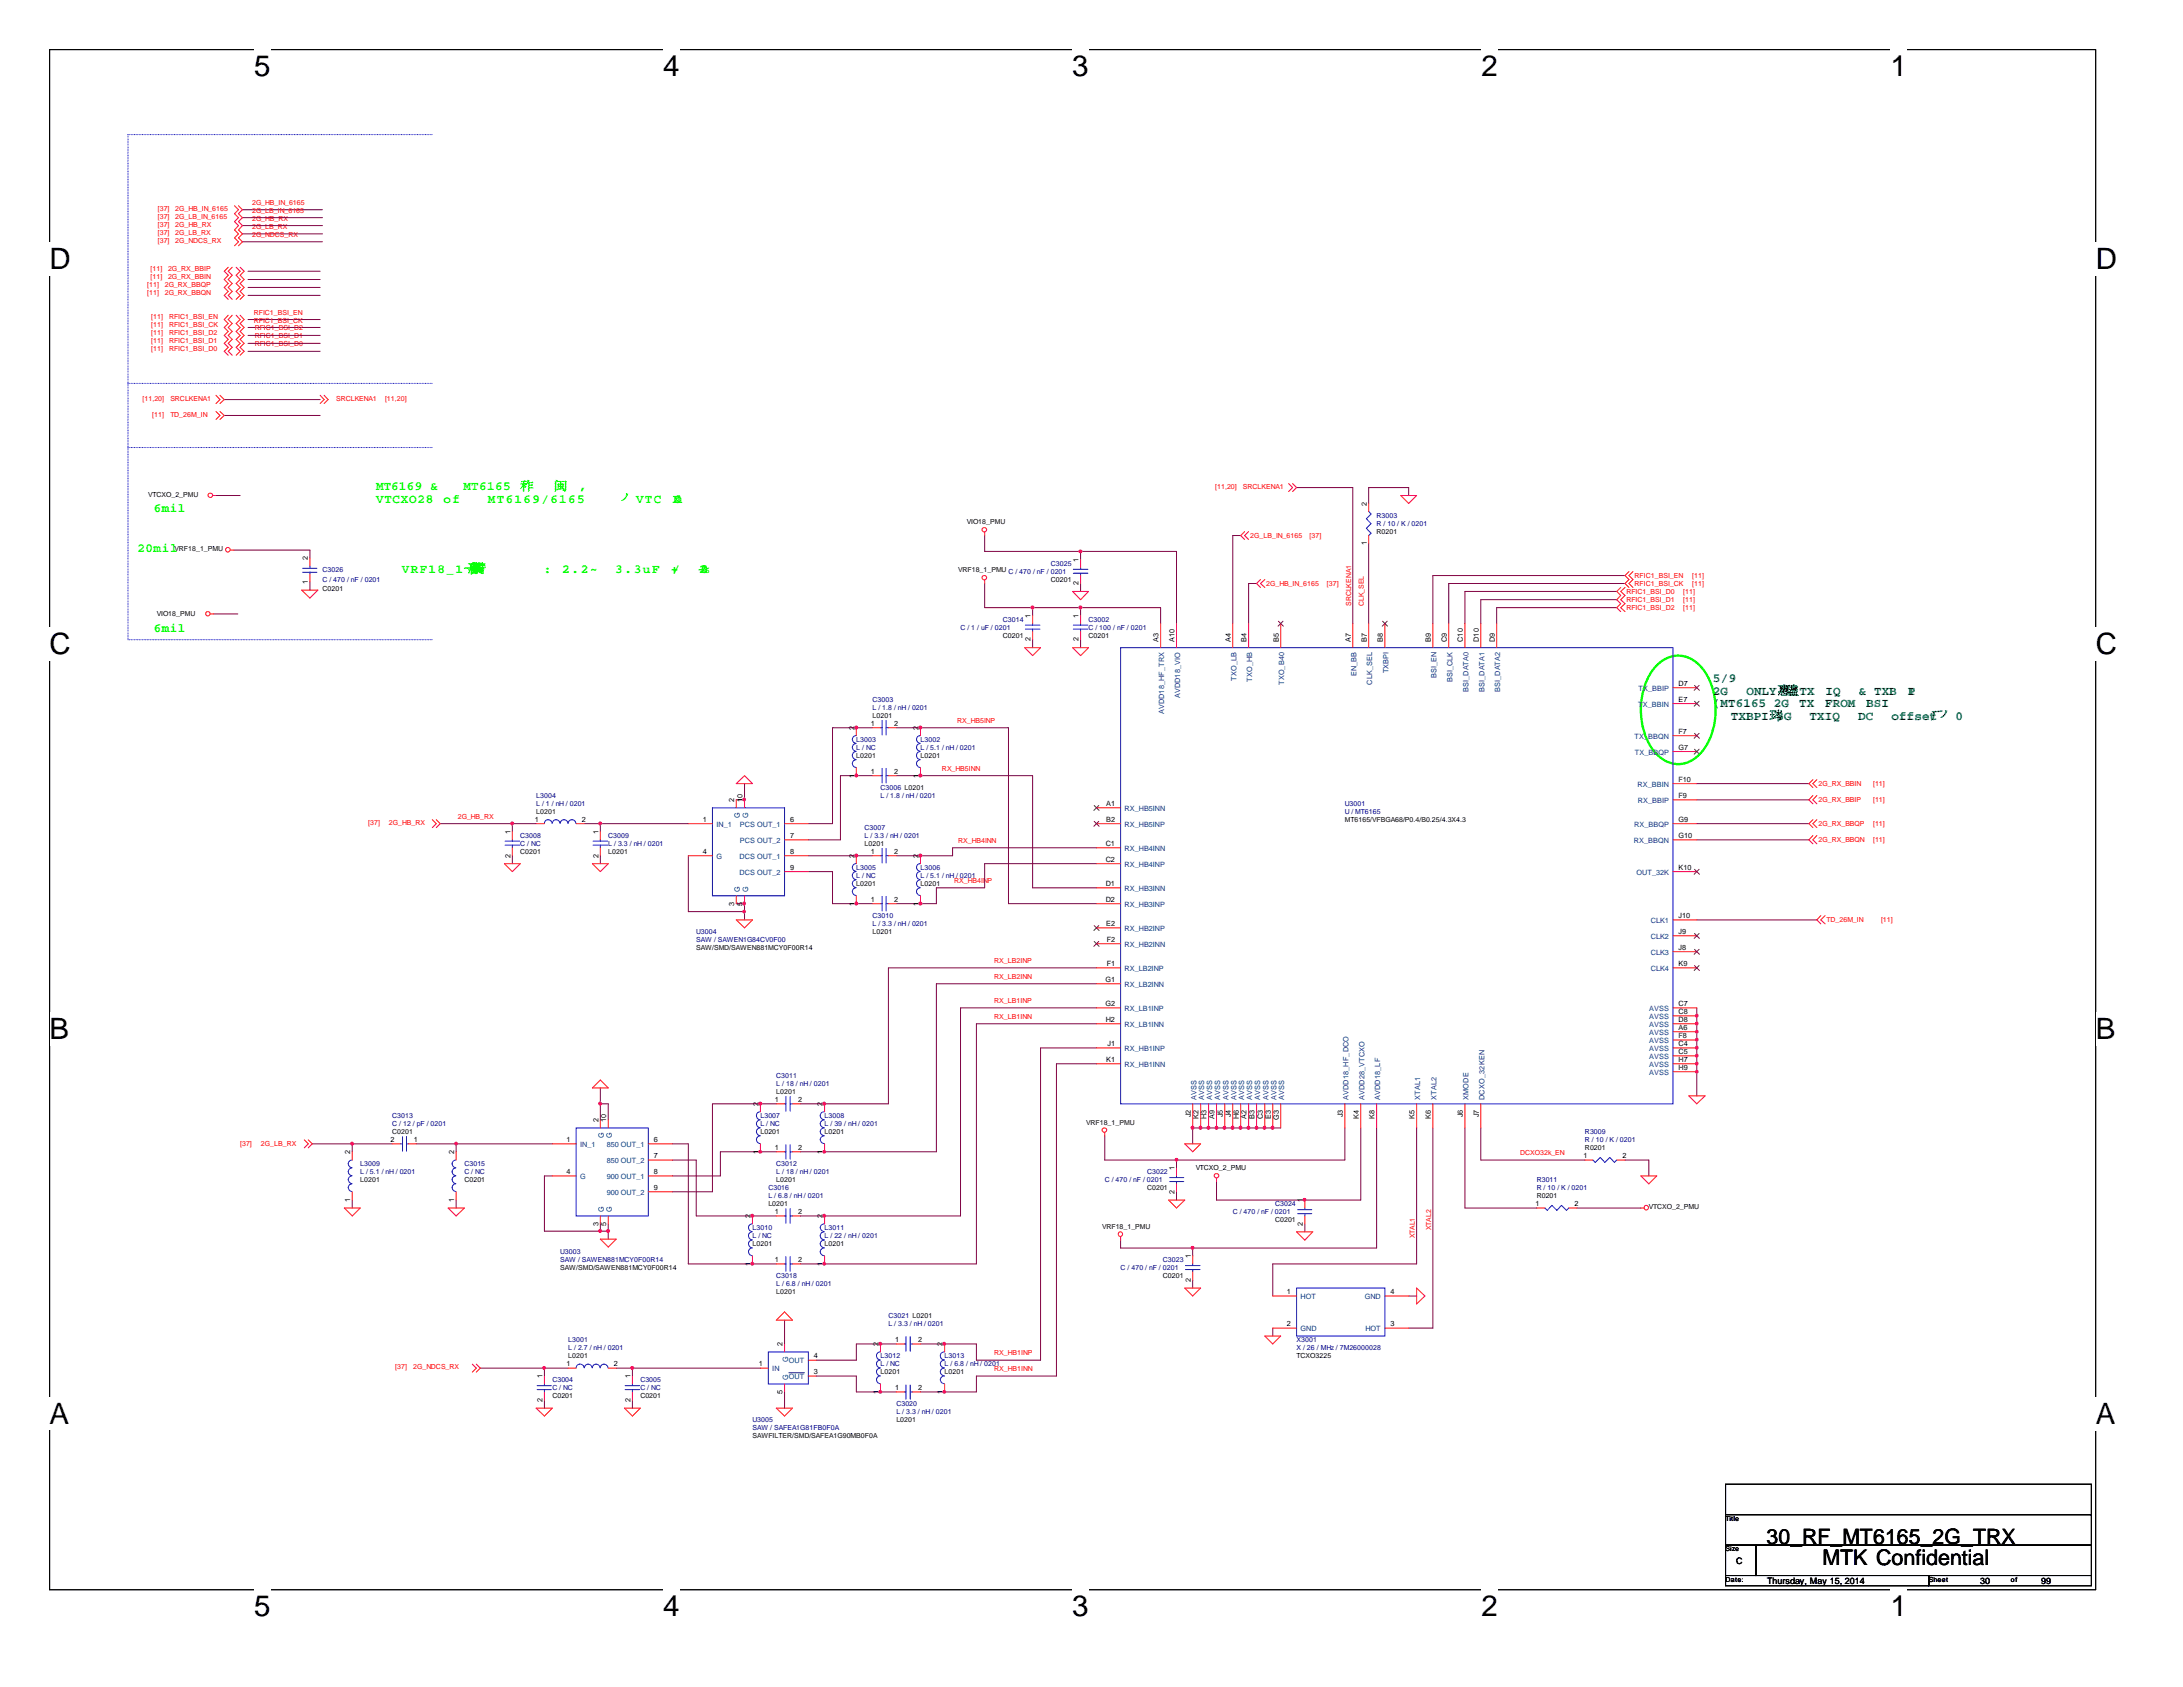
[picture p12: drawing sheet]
<svg xmlns="http://www.w3.org/2000/svg" width="279mm" height="216mm" viewBox="0 0 279 216" stroke-linecap="round" stroke-linejoin="round" font-family="sans-serif">
<defs><g id="words">
<g font-size="3.8">
<text x="32.5" y="9.7">5</text>
<text x="84.9" y="9.7">4</text>
<text x="137.2" y="9.7">3</text>
<text x="189.6" y="9.7">2</text>
<text x="242" y="9.7">1</text>
<text x="6.3" y="34.4">D</text>
<text x="268.2" y="34.4">D</text>
<text x="6.3" y="83.7">C</text>
<text x="268.2" y="83.7">C</text>
<text x="6.3" y="132.9">B</text>
<text x="268.2" y="132.9">B</text>
<text x="6.3" y="182.2">A</text>
<text x="268.2" y="182.2">A</text>
<text x="32.5" y="206.8">5</text>
<text x="84.9" y="206.8">4</text>
<text x="137.2" y="206.8">3</text>
<text x="189.6" y="206.8">2</text>
<text x="242" y="206.8">1</text>
</g>
<text font-size="2.8" x="233.3" y="200.3">MTK Confidential</text>
<text font-size="2.7" x="226.1" y="197.6">30_RF_MT6165_2G_TRX</text>
<g font-size="1.6" fill="#0f0">
<text x="19.7" y="65.6">6mil</text>
<text x="48.1" y="62.7">MT6169 &amp;</text>
<text x="48.1" y="64.3">VTCXO28</text>
<text x="56.8" y="64.3">of</text>
<text x="59.3" y="62.7">MT6165</text>
<text x="62.4" y="64.3">MT6169/6165</text>
<text x="66.5" y="62.7">秨</text>
<text x="70.8" y="62.7">闽</text>
<text x="74.1" y="62.7">,</text>
<text x="79.1" y="64.3">ノ VTC</text>
<text x="86.1" y="64.3">X1</text>
<text x="86.3" y="64.3">O</text>
<text x="17.6" y="70.7">20mil</text>
<text x="51.4" y="73.3">VRF18_1┮</text>
<text x="59.8" y="73.3">惠</text>
<text x="60.1" y="73.3">筿</text>
<text x="60.5" y="73.3">甧</text>
<text x="69.6" y="73.3">:</text>
<text x="72" y="73.3">2.2~</text>
<text x="78.7" y="73.3">3.3uF</text>
<text x="85.9" y="73.3">+</text>
<text x="86.1" y="73.3">/</text>
<text x="89.3" y="73.3">-0</text>
<text x="89.5" y="73.3">2%</text>
<text x="19.7" y="80.9">6mil</text>
</g>
<g font-size="1.6" fill="#008000">
<text x="219.2" y="87.3">5/9</text>
<text x="219.2" y="88.9">2G</text>
<text x="223.5" y="88.9">ONLYぃ</text>
<text x="227.4" y="88.9">惠</text>
<text x="228.4" y="88.9">璶TX</text>
<text x="233.6" y="88.9">IQ</text>
<text x="237.9" y="88.9">&amp; TXB</text>
<text x="244.2" y="88.9">P</text>
<text x="244.2" y="88.9">I</text>
<text x="219.2" y="90.5">(MT6165 2G</text>
<text x="221.5" y="92.1">TXBPI琌</text>
<text x="227.4" y="92.1">3G</text>
<text x="230.3" y="90.5">TX</text>
<text x="231.6" y="92.1">TXIQ</text>
<text x="233.6" y="90.5">FROM</text>
<text x="237.8" y="92.1">DC</text>
<text x="238.8" y="90.5">BSI</text>
<text x="242.1" y="92.1">offsetノ 0</text>
<text x="247" y="92.1">ㄏ</text>
</g>
<g font-size="1.1">
<text x="222.2" y="200.2">C</text>
<text x="226.2" y="202.7">Thursday, May 15, 2014</text>
<text x="253.4" y="202.7">30</text>
<text x="261.2" y="202.7">99</text>
</g>
<g font-size=".9" fill="#f00">
<text x="20.2" y="27">[37]</text>
<text x="20.2" y="29.1">[37]</text>
<text x="20.2" y="28.1">[37]</text>
<text x="22.4" y="27">2G_HB_IN_6165</text>
<text x="22.4" y="29.1">2G_HB_RX</text>
<text x="22.4" y="28.1">2G_LB_IN_6165</text>
<text x="32.3" y="29.3">2G_LB_RX</text>
<text x="32.3" y="28.2">2G_HB_RX</text>
<text x="32.3" y="26.2">2G_HB_IN_6165</text>
<text x="32.3" y="27.2">2G_LB_IN_6165</text>
<text x="19.3" y="34.7">[11]</text>
<text x="19.3" y="35.7">[11]</text>
<text x="20.2" y="30.1">[37]</text>
<text x="20.2" y="31.1">[37]</text>
<text x="21.5" y="34.7">2G_RX_BBIP</text>
<text x="21.5" y="35.7">2G_RX_BBIN</text>
<text x="22.4" y="30.1">2G_LB_RX</text>
<text x="22.4" y="31.1">2G_NDCS_RX</text>
<text x="32.3" y="30.3">2G_NDCS_RX</text>
<text x="18.8" y="36.7">[11]</text>
<text x="18.8" y="37.8">[11]</text>
<text x="19.3" y="41.9">[11]</text>
<text x="19.3" y="40.9">[11]</text>
<text x="21.1" y="36.7">2G_RX_BBQP</text>
<text x="21.1" y="37.8">2G_RX_BBQN</text>
<text x="21.6" y="41.9">RFIC1_BSI_CK</text>
<text x="21.6" y="40.9">RFIC1_BSI_EN</text>
<text x="32.5" y="40.3">RFIC1_BSI_EN</text>
<text x="32.5" y="41.3">RFIC1_BSI_CK</text>
<text x="19.3" y="42.9">[11]</text>
<text x="19.3" y="43.9">[11]</text>
<text x="19.3" y="45">[11]</text>
<text x="21.6" y="42.9">RFIC1_BSI_D2</text>
<text x="21.6" y="43.9">RFIC1_BSI_D1</text>
<text x="21.6" y="45">RFIC1_BSI_D0</text>
<text x="32.6" y="44.3">RFIC1_BSI_D0</text>
<text x="32.6" y="43.3">RFIC1_BSI_D1</text>
<text x="32.6" y="42.3">RFIC1_BSI_D2</text>
<text x="18.2" y="51.3">[11,20]</text>
<text x="19.5" y="53.3">[11]</text>
<text x="21.8" y="53.3">TD_26M_IN</text>
<text x="21.8" y="51.3">SRCLKENA1</text>
<text x="43" y="51.3">SRCLKENA1</text>
<text x="49.3" y="51.3">[11,20]</text>
<text x="155.5" y="62.6">[11,20]</text>
<text x="159.1" y="62.6">SRCLKENA1</text>
<text x="160" y="68.8">2G_LB_IN_6165</text>
<text x="167.6" y="68.8">[37]</text>
<text x="162.1" y="75">2G_HB_IN_6165</text>
<text x="169.8" y="75">[37]</text>
<text x="172.9" y="77.6" transform="rotate(-90 172.9 77.6)">SRCLKENA1</text>
<text x="174.5" y="77.6" transform="rotate(-90 174.5 77.6)">CLK_SEL</text>
<text x="208.2" y="76">RFIC1_BSI_D0</text>
<text x="208.2" y="77">RFIC1_BSI_D1</text>
<text x="209.2" y="74">RFIC1_BSI_EN</text>
<text x="209.2" y="75">RFIC1_BSI_CK</text>
<text x="215.4" y="76">[11]</text>
<text x="215.4" y="77">[11]</text>
<text x="216.6" y="74">[11]</text>
<text x="216.6" y="75">[11]</text>
<text x="208.2" y="78.1">RFIC1_BSI_D2</text>
<text x="215.4" y="78.1">[11]</text>
<text x="122.5" y="92.5">RX_HB5INP</text>
<text x="120.6" y="98.6">RX_HB5INN</text>
<text x="232.7" y="100.6">2G_RX_BBIN</text>
<text x="239.7" y="100.6">[11]</text>
<text x="47.1" y="105.6">[37]</text>
<text x="49.8" y="105.6">2G_HB_RX</text>
<text x="58.6" y="104.8">2G_HB_RX</text>
<text x="122.6" y="107.9">RX_HB4INN</text>
<text x="232.7" y="102.6">2G_RX_BBIP</text>
<text x="232.7" y="105.7">2G_RX_BBQP</text>
<text x="232.7" y="107.7">2G_RX_BBQN</text>
<text x="239.7" y="102.6">[11]</text>
<text x="239.7" y="105.7">[11]</text>
<text x="239.7" y="107.7">[11]</text>
<text x="122.1" y="113">RX_HB4INP</text>
<text x="233.8" y="118">TD_26M_IN</text>
<text x="240.7" y="118">[11]</text>
<text x="127.3" y="123.2">RX_LB2INP</text>
<text x="127.3" y="125.3">RX_LB2INN</text>
<text x="127.3" y="128.4">RX_LB1INP</text>
<text x="127.3" y="130.4">RX_LB1INN</text>
<text x="30.7" y="146.6">[37]</text>
<text x="33.4" y="146.6">2G_LB_RX</text>
<text x="194.6" y="147.8">DCXO32k_EN</text>
<text x="181.1" y="158.5" transform="rotate(-90 181.1 158.5)">XTAL1</text>
<text x="183.2" y="157.4" transform="rotate(-90 183.2 157.4)">XTAL2</text>
<text x="127.3" y="173.4">RX_HB1INP</text>
<text x="50.6" y="175.3">[37]</text>
<text x="52.9" y="175.3">2G_NDCS_RX</text>
<text x="127.3" y="175.5">RX_HB1INN</text>
</g>
<g font-size=".9">
<text x="19" y="63.6">VTCXO_2_PMU</text>
<text x="174.9" y="64.7" transform="rotate(-90 174.9 64.7)">2</text>
<text x="22.4" y="70.6">VRF18_1_PMU</text>
<text x="39.4" y="71.7" transform="rotate(-90 39.4 71.7)">2</text>
<text x="123.7" y="67.1">VIO18_PMU</text>
<text x="138" y="71.9" transform="rotate(-90 138 71.9)">1</text>
<text x="174.9" y="69.8" transform="rotate(-90 174.9 69.8)">1</text>
<text x="176.2" y="68.3">R0201</text>
<text x="39.4" y="74.7" transform="rotate(-90 39.4 74.7)">1</text>
<text x="41.3" y="75.7">C0201</text>
<text x="122.6" y="73.2">VRF18_1_PMU C / 470 / nF / 0201</text>
<text x="134.5" y="74.5">C0201</text>
<text x="138" y="74.9" transform="rotate(-90 138 74.9)">2</text>
<text x="20.1" y="78.8">VIO18_PMU</text>
<text x="128.4" y="81.6">C0201</text>
<text x="131.9" y="82.1" transform="rotate(-90 131.9 82.1)">2</text>
<text x="131.9" y="79.1" transform="rotate(-90 131.9 79.1)">1</text>
<text x="138" y="82.1" transform="rotate(-90 138 82.1)">2</text>
<text x="138" y="79.1" transform="rotate(-90 138 79.1)">1</text>
<text x="139.3" y="81.6">C0201</text>
<text x="148.3" y="82.2" transform="rotate(-90 148.3 82.2)">A3</text>
<text x="150.3" y="82.2" transform="rotate(-90 150.3 82.2)">A10</text>
<text x="157.5" y="82.2" transform="rotate(-90 157.5 82.2)">A4</text>
<text x="159.6" y="82.2" transform="rotate(-90 159.6 82.2)">B4</text>
<text x="163.7" y="82.2" transform="rotate(-90 163.7 82.2)">B5</text>
<text x="172.9" y="82.2" transform="rotate(-90 172.9 82.2)">A7</text>
<text x="174.9" y="82.2" transform="rotate(-90 174.9 82.2)">B7</text>
<text x="177" y="82.2" transform="rotate(-90 177 82.2)">B8</text>
<text x="183.1" y="82.2" transform="rotate(-90 183.1 82.2)">B9</text>
<text x="185.2" y="82.2" transform="rotate(-90 185.2 82.2)">C9</text>
<text x="187.2" y="82.2" transform="rotate(-90 187.2 82.2)">C10</text>
<text x="189.3" y="82.2" transform="rotate(-90 189.3 82.2)">D10</text>
<text x="191.3" y="82.2" transform="rotate(-90 191.3 82.2)">D9</text>
<text x="214.8" y="87.8">D7</text>
<text x="214.8" y="89.8">E7</text>
<text x="109.3" y="93.4" transform="rotate(-90 109.3 93.4)">2</text>
<text x="111.5" y="92.9">1</text>
<text x="111.7" y="91.9">L0201</text>
<text x="114.4" y="92.9">2</text>
<text x="117.6" y="93.4" transform="rotate(-90 117.6 93.4)">2</text>
<text x="214.8" y="93.9">F7</text>
<text x="214.8" y="95.9">G7</text>
<text x="109.3" y="99.5" transform="rotate(-90 109.3 99.5)">1</text>
<text x="109.6" y="97">L0201</text>
<text x="111.5" y="99">1</text>
<text x="114.4" y="99">2</text>
<text x="117.6" y="99.5" transform="rotate(-90 117.6 99.5)">1</text>
<text x="117.8" y="97">L0201</text>
<text x="214.8" y="100">F10</text>
<text x="65.3" y="106.8" transform="rotate(-90 65.3 106.8)">1</text>
<text x="68.5" y="105.2">1</text>
<text x="68.6" y="104.2">L0201</text>
<text x="74.5" y="105.2">2</text>
<text x="76.6" y="106.8" transform="rotate(-90 76.6 106.8)">1</text>
<text x="90" y="105.2">1</text>
<text x="94" y="102.7" transform="rotate(-90 94 102.7)">2</text>
<text x="95" y="102.7" transform="rotate(-90 95 102.7)">10</text>
<text x="101.1" y="107.2">7</text>
<text x="101.1" y="105.2">6</text>
<text x="141.6" y="103.1">A1</text>
<text x="141.6" y="105.2">B2</text>
<text x="172.1" y="105.2">MT6165/VFBGA68/P0.4/B0.25/4.3X4.3</text>
<text x="214.8" y="102.1">F9</text>
<text x="214.8" y="105.2">G9</text>
<text x="214.8" y="107.2">G10</text>
<text x="65.3" y="109.8" transform="rotate(-90 65.3 109.8)">2</text>
<text x="66.6" y="109.3">C0201</text>
<text x="76.6" y="109.8" transform="rotate(-90 76.6 109.8)">2</text>
<text x="77.9" y="109.3">L0201</text>
<text x="90" y="109.3">4</text>
<text x="101.1" y="111.3">9</text>
<text x="101.1" y="109.3">8</text>
<text x="109.3" y="109.8" transform="rotate(-90 109.3 109.8)">2</text>
<text x="109.6" y="113.4">L0201</text>
<text x="110.7" y="108.3">L0201</text>
<text x="111.5" y="109.3">1</text>
<text x="114.4" y="109.3">2</text>
<text x="117.6" y="109.8" transform="rotate(-90 117.6 109.8)">2</text>
<text x="117.8" y="113.4">L0201</text>
<text x="141.5" y="113.4">D1</text>
<text x="141.5" y="108.2">C1</text>
<text x="141.5" y="110.3">C2</text>
<text x="214.8" y="111.3">K10</text>
<text x="94" y="115.9" transform="rotate(-90 94 115.9)">3</text>
<text x="95" y="115.9" transform="rotate(-90 95 115.9)">5</text>
<text x="109.3" y="115.9" transform="rotate(-90 109.3 115.9)">1</text>
<text x="111.5" y="115.4">1</text>
<text x="111.7" y="119.5">L0201</text>
<text x="114.4" y="115.4">2</text>
<text x="117.6" y="115.9" transform="rotate(-90 117.6 115.9)">1</text>
<text x="141.5" y="115.4">D2</text>
<text x="141.6" y="118.5">E2</text>
<text x="214.8" y="117.5">J10</text>
<text x="214.8" y="119.5">J9</text>
<text x="89.1" y="121.6">SAW/SMD/SAWEN881MCY0F00R14</text>
<text x="141.5" y="125.6">G1</text>
<text x="141.6" y="123.6">F1</text>
<text x="141.6" y="120.5">F2</text>
<text x="214.8" y="121.5">J8</text>
<text x="214.8" y="123.6">K9</text>
<text x="141.5" y="128.7">G2</text>
<text x="141.5" y="130.8">H2</text>
<text x="214.8" y="128.7">C7</text>
<text x="214.8" y="129.8">C8</text>
<text x="214.8" y="130.8">D8</text>
<text x="214.8" y="131.8">A6</text>
<text x="141.6" y="135.9">K1</text>
<text x="141.7" y="133.9">J1</text>
<text x="214.8" y="135.9">H7</text>
<text x="214.8" y="132.8">F8</text>
<text x="214.8" y="133.9">C4</text>
<text x="214.8" y="134.9">C5</text>
<text x="214.8" y="136.9">H9</text>
<text x="76.6" y="143.6" transform="rotate(-90 76.6 143.6)">2</text>
<text x="77.6" y="143.6" transform="rotate(-90 77.6 143.6)">10</text>
<text x="97.1" y="141.6" transform="rotate(-90 97.1 141.6)">2</text>
<text x="99.2" y="141">1</text>
<text x="99.4" y="140">L0201</text>
<text x="102.2" y="141">2</text>
<text x="105.3" y="141.6" transform="rotate(-90 105.3 141.6)">2</text>
<text x="139" y="143.9">VRF18_1_PMU</text>
<text x="152.4" y="143" transform="rotate(-90 152.4 143)">J2</text>
<text x="153.4" y="143.2" transform="rotate(-90 153.4 143.2)">K2</text>
<text x="154.4" y="143.2" transform="rotate(-90 154.4 143.2)">H3</text>
<text x="155.4" y="143.2" transform="rotate(-90 155.4 143.2)">A9</text>
<text x="156.5" y="143" transform="rotate(-90 156.5 143)">J5</text>
<text x="157.5" y="143" transform="rotate(-90 157.5 143)">J4</text>
<text x="158.5" y="143.2" transform="rotate(-90 158.5 143.2)">H6</text>
<text x="159.6" y="143.2" transform="rotate(-90 159.6 143.2)">A2</text>
<text x="160.6" y="143.2" transform="rotate(-90 160.6 143.2)">B3</text>
<text x="161.6" y="143.2" transform="rotate(-90 161.6 143.2)">C3</text>
<text x="162.6" y="143.2" transform="rotate(-90 162.6 143.2)">E3</text>
<text x="163.7" y="143.3" transform="rotate(-90 163.7 143.3)">G3</text>
<text x="171.9" y="143" transform="rotate(-90 171.9 143)">J3</text>
<text x="173.9" y="143.2" transform="rotate(-90 173.9 143.2)">K4</text>
<text x="175.9" y="143.2" transform="rotate(-90 175.9 143.2)">K8</text>
<text x="181.1" y="143.2" transform="rotate(-90 181.1 143.2)">K5</text>
<text x="183.1" y="143.2" transform="rotate(-90 183.1 143.2)">K6</text>
<text x="187.2" y="143" transform="rotate(-90 187.2 143)">J6</text>
<text x="189.3" y="143" transform="rotate(-90 189.3 143)">J7</text>
<text x="44.8" y="147.7" transform="rotate(-90 44.8 147.7)">2</text>
<text x="50" y="146.1">2</text>
<text x="50.2" y="145.2">C0201</text>
<text x="53" y="146.1">1</text>
<text x="58.1" y="147.7" transform="rotate(-90 58.1 147.7)">2</text>
<text x="72.5" y="146.1">1</text>
<text x="83.7" y="148.2">7</text>
<text x="83.7" y="146.1">6</text>
<text x="97.1" y="147.7" transform="rotate(-90 97.1 147.7)">1</text>
<text x="97.3" y="145.2">L0201</text>
<text x="99.2" y="147.2">1</text>
<text x="102.2" y="147.2">2</text>
<text x="105.3" y="147.7" transform="rotate(-90 105.3 147.7)">1</text>
<text x="105.5" y="145.2">L0201</text>
<text x="150.3" y="149.8" transform="rotate(-90 150.3 149.8)">1</text>
<text x="153" y="149.8">VTCXO_2_PMU</text>
<text x="202.6" y="148.2">1</text>
<text x="202.9" y="147.2">R0201</text>
<text x="207.6" y="148.2">2</text>
<text x="44.8" y="153.8" transform="rotate(-90 44.8 153.8)">1</text>
<text x="46.1" y="151.3">L0201</text>
<text x="58.1" y="153.8" transform="rotate(-90 58.1 153.8)">1</text>
<text x="59.4" y="151.3">C0201</text>
<text x="72.5" y="150.2">4</text>
<text x="83.7" y="152.3">9</text>
<text x="83.7" y="150.2">8</text>
<text x="96.1" y="155.9" transform="rotate(-90 96.1 155.9)">2</text>
<text x="98.3" y="154.4">L0201</text>
<text x="99.2" y="155.4">1</text>
<text x="99.4" y="151.3">L0201</text>
<text x="102.2" y="155.4">2</text>
<text x="105.3" y="155.9" transform="rotate(-90 105.3 155.9)">2</text>
<text x="146.8" y="152.3">C0201</text>
<text x="150.3" y="152.8" transform="rotate(-90 150.3 152.8)">2</text>
<text x="166.8" y="153.9" transform="rotate(-90 166.8 153.9)">1</text>
<text x="196.5" y="154.3">1</text>
<text x="196.7" y="153.3">R0201</text>
<text x="201.5" y="154.3">2</text>
<text x="211" y="154.8">VTCXO_2_PMU</text>
<text x="76.6" y="156.9" transform="rotate(-90 76.6 156.9)">3</text>
<text x="77.6" y="156.9" transform="rotate(-90 77.6 156.9)">5</text>
<text x="96.3" y="159.5">L0201</text>
<text x="99.2" y="161.5">1</text>
<text x="102.2" y="161.5">2</text>
<text x="105.5" y="159.5">L0201</text>
<text x="141.1" y="157.2">VRF18_1_PMU</text>
<text x="152.4" y="161" transform="rotate(-90 152.4 161)">1</text>
<text x="163.2" y="156.4">C0201</text>
<text x="166.8" y="156.9" transform="rotate(-90 166.8 156.9)">2</text>
<text x="71.7" y="162.6">SAW/SMD/SAWEN881MCY0F00R14</text>
<text x="96.1" y="162" transform="rotate(-90 96.1 162)">1</text>
<text x="99.4" y="165.7">L0201</text>
<text x="105.3" y="162" transform="rotate(-90 105.3 162)">1</text>
<text x="148.8" y="163.6">C0201</text>
<text x="152.4" y="164" transform="rotate(-90 152.4 164)">2</text>
<text x="164.7" y="165.6">1</text>
<text x="178" y="165.6">4</text>
<text x="72.7" y="173.8">L0201</text>
<text x="100.2" y="172.3" transform="rotate(-90 100.2 172.3)">2</text>
<text x="104.2" y="173.8">4</text>
<text x="112.4" y="172.3" transform="rotate(-90 112.4 172.3)">2</text>
<text x="114.6" y="171.7">1</text>
<text x="117.5" y="171.7">2</text>
<text x="120.6" y="172.3" transform="rotate(-90 120.6 172.3)">2</text>
<text x="164.7" y="169.7">2</text>
<text x="165.9" y="173.8">TCXO3225</text>
<text x="178" y="169.7">3</text>
<text x="69.4" y="179.4" transform="rotate(-90 69.4 179.4)">2</text>
<text x="69.4" y="176.4" transform="rotate(-90 69.4 176.4)">1</text>
<text x="70.7" y="178.9">C0201</text>
<text x="72.5" y="174.8">1</text>
<text x="78.6" y="174.8">2</text>
<text x="80.7" y="179.4" transform="rotate(-90 80.7 179.4)">2</text>
<text x="80.7" y="176.4" transform="rotate(-90 80.7 176.4)">1</text>
<text x="82" y="178.9">C0201</text>
<text x="97.1" y="174.8">1</text>
<text x="100.2" y="178.4" transform="rotate(-90 100.2 178.4)">5</text>
<text x="104.2" y="175.9">3</text>
<text x="112.4" y="178.4" transform="rotate(-90 112.4 178.4)">1</text>
<text x="112.7" y="175.9">L0201</text>
<text x="114.6" y="177.9">1</text>
<text x="117.5" y="177.9">2</text>
<text x="120.6" y="178.4" transform="rotate(-90 120.6 178.4)">1</text>
<text x="120.9" y="175.9">L0201</text>
<text x="96.3" y="184.1">SAWFILTER/SMD/SAFEA1G90MB0F0A</text>
<text x="114.7" y="182">L0201</text>
<text x="220.9" y="194.6">Title</text>
<text x="220.9" y="198.5">Size</text>
<text x="220.9" y="202.4">Date:</text>
<text x="246.9" y="202.4">Sheet</text>
<text x="257.3" y="202.4">of</text>
</g>
<g font-size=".9" fill="#000080">
<text x="176.2" y="66.3">R3003</text>
<text x="176.2" y="67.3">R / 10 / K / 0201</text>
<text x="41.3" y="73.2">C3026</text>
<text x="41.3" y="74.5">C / 470 / nF / 0201</text>
<text x="134.5" y="72.4">C3025</text>
<text x="122.9" y="80.6">C / 1 / uF / 0201</text>
<text x="128.4" y="79.6">C3014</text>
<text x="139.3" y="79.6">C3002</text>
<text x="139.3" y="80.6">C / 100 / nF / 0201</text>
<text x="111.7" y="89.8">C3003</text>
<text x="109.6" y="95">L3003</text>
<text x="109.6" y="96">L / NC</text>
<text x="111.7" y="90.8">L / 1.8 / nH / 0201</text>
<text x="117.8" y="95">L3002</text>
<text x="117.8" y="96">L / 5.1 / nH / 0201</text>
<text x="112.7" y="101.1">C3006 L0201</text>
<text x="66.6" y="107.2">C3008</text>
<text x="68.6" y="102.1">L3004</text>
<text x="68.6" y="103.2">L / 1 / nH / 0201</text>
<text x="77.9" y="107.2">C3009</text>
<text x="110.7" y="106.2">C3007</text>
<text x="110.7" y="107.2">L / 3.3 / nH / 0201</text>
<text x="112.7" y="102.1">L / 1.8 / nH / 0201</text>
<text x="172.1" y="103.2">U3001</text>
<text x="172.1" y="104.2">U / MT6165</text>
<text x="66.6" y="108.3">C / NC</text>
<text x="77.9" y="108.3">L / 3.3 / nH / 0201</text>
<text x="109.6" y="111.3">L3005</text>
<text x="109.6" y="112.4">L / NC</text>
<text x="117.8" y="111.3">L3006</text>
<text x="117.8" y="112.4">L / 5.1 / nH / 0201</text>
<text x="89.1" y="119.5">U3004</text>
<text x="111.7" y="117.5">C3010</text>
<text x="111.7" y="118.5">L / 3.3 / nH / 0201</text>
<text x="89.1" y="120.6">SAW / SAWEN1G84CV0F00</text>
<text x="99.4" y="138">C3011</text>
<text x="50.2" y="143.1">C3013</text>
<text x="97.3" y="143.1">L3007</text>
<text x="99.4" y="139">L / 18 / nH / 0201</text>
<text x="105.5" y="143.1">L3008</text>
<text x="46.1" y="149.3">L3009</text>
<text x="50.2" y="144.1">C / 12 / pF / 0201</text>
<text x="59.4" y="149.3">C3015</text>
<text x="97.3" y="144.1">L / NC</text>
<text x="99.4" y="149.3">C3012</text>
<text x="105.5" y="144.1">L / 39 / nH / 0201</text>
<text x="202.9" y="145.2">R3009</text>
<text x="202.9" y="146.2">R / 10 / K / 0201</text>
<text x="46.1" y="150.3">L / 5.1 / nH / 0201</text>
<text x="59.4" y="150.3">C / NC</text>
<text x="98.3" y="152.3">C3016</text>
<text x="98.3" y="153.3">L / 6.8 / nH / 0201</text>
<text x="99.4" y="150.3">L / 18 / nH / 0201</text>
<text x="141.4" y="151.3">C / 470 / nF / 0201</text>
<text x="146.8" y="150.3">C3022</text>
<text x="157.8" y="155.4">C / 470 / nF / 0201</text>
<text x="163.2" y="154.4">C3024</text>
<text x="196.7" y="151.3">R3011</text>
<text x="196.7" y="152.3">R / 10 / K / 0201</text>
<text x="71.7" y="160.5">U3003</text>
<text x="71.7" y="161.5">SAW / SAWEN881MCY0F00R14</text>
<text x="96.3" y="157.4">L3010</text>
<text x="96.3" y="158.5">L / NC</text>
<text x="105.5" y="157.4">L3011</text>
<text x="105.5" y="158.5">L / 22 / nH / 0201</text>
<text x="148.8" y="161.5">C3023</text>
<text x="99.4" y="163.6">C3018</text>
<text x="99.4" y="164.6">L / 6.8 / nH / 0201</text>
<text x="143.4" y="162.6">C / 470 / nF / 0201</text>
<text x="72.7" y="171.8">L3001</text>
<text x="72.7" y="172.8">L / 2.7 / nH / 0201</text>
<text x="112.7" y="173.8">L3012</text>
<text x="113.7" y="168.7">C3021 L0201</text>
<text x="113.7" y="169.8">L / 3.3 / nH / 0201</text>
<text x="120.9" y="173.8">L3013</text>
<text x="165.9" y="171.8">X3001</text>
<text x="165.9" y="172.8">X / 26 / MHz / 7M26000028</text>
<text x="70.7" y="176.9">C3004</text>
<text x="70.7" y="177.9">C / NC</text>
<text x="82" y="176.9">C3005</text>
<text x="82" y="177.9">C / NC</text>
<text x="112.7" y="174.9">L / NC</text>
<text x="120.9" y="174.9">L / 6.8 / nH / 0201</text>
<text x="96.3" y="182">U3005</text>
<text x="96.3" y="183">SAW / SAFEA1G81FB0F0A</text>
<text x="114.7" y="180">C3020</text>
<text x="114.7" y="181">L / 3.3 / nH / 0201</text>
</g>
<g font-size=".9" fill="#004080">
<text x="151" y="89.3" transform="rotate(-90 151 89.3)">AVDD18_VIO</text>
<text x="158.2" y="87.1" transform="rotate(-90 158.2 87.1)">TXO_LB</text>
<text x="160.3" y="87.2" transform="rotate(-90 160.3 87.2)">TXO_HB</text>
<text x="164.4" y="87.7" transform="rotate(-90 164.4 87.7)">TXO_B40</text>
<text x="173.6" y="86.5" transform="rotate(-90 173.6 86.5)">EN_BB</text>
<text x="175.6" y="87.6" transform="rotate(-90 175.6 87.6)">CLK_SEL</text>
<text x="177.7" y="86.1" transform="rotate(-90 177.7 86.1)">TXBPI</text>
<text x="183.9" y="86.8" transform="rotate(-90 183.9 86.8)">BSI_EN</text>
<text x="185.9" y="87.3" transform="rotate(-90 185.9 87.3)">BSI_CLK</text>
<text x="188" y="88.6" transform="rotate(-90 188 88.6)">BSI_DATA0</text>
<text x="190" y="88.6" transform="rotate(-90 190 88.6)">BSI_DATA1</text>
<text x="192" y="88.6" transform="rotate(-90 192 88.6)">BSI_DATA2</text>
<text x="209.7" y="88.4">TX_BBIP</text>
<text x="149" y="91.4" transform="rotate(-90 149 91.4)">AVDD18_HF_TRX</text>
<text x="209.2" y="94.6">TX_BBQN</text>
<text x="209.7" y="90.5">TX_BBIN</text>
<text x="209.3" y="96.6">TX_BBQP</text>
<text x="209.6" y="100.7">RX_BBIN</text>
<text x="91.7" y="105.8">IN_1</text>
<text x="94.7" y="104.6" transform="rotate(-90 94.7 104.6)">G</text>
<text x="94.7" y="107.9">PCS OUT_2</text>
<text x="94.7" y="105.8">PCS OUT_1</text>
<text x="95.8" y="104.6" transform="rotate(-90 95.8 104.6)">G</text>
<text x="143.9" y="103.8">RX_HB5INN</text>
<text x="143.9" y="105.8">RX_HB5INP</text>
<text x="209.1" y="107.9">RX_BBQN</text>
<text x="209.2" y="105.8">RX_BBQP</text>
<text x="209.6" y="102.8">RX_BBIP</text>
<text x="91.7" y="109.9">G</text>
<text x="94.7" y="112">DCS OUT_2</text>
<text x="94.7" y="109.9">DCS OUT_1</text>
<text x="143.9" y="108.9">RX_HB4INN</text>
<text x="143.9" y="111">RX_HB4INP</text>
<text x="209.5" y="112">OUT_32K</text>
<text x="94.7" y="114.1" transform="rotate(-90 94.7 114.1)">G</text>
<text x="95.8" y="114.1" transform="rotate(-90 95.8 114.1)">G</text>
<text x="143.9" y="114">RX_HB3INN</text>
<text x="143.9" y="116.1">RX_HB3INP</text>
<text x="143.9" y="119.2">RX_HB2INP</text>
<text x="211.3" y="118.2">CLK1</text>
<text x="143.9" y="124.3">RX_LB2INP</text>
<text x="143.9" y="121.2">RX_HB2INN</text>
<text x="211.3" y="122.2">CLK3</text>
<text x="211.3" y="120.2">CLK2</text>
<text x="211.3" y="124.3">CLK4</text>
<text x="143.9" y="126.3">RX_LB2INN</text>
<text x="143.9" y="129.4">RX_LB1INP</text>
<text x="143.9" y="131.4">RX_LB1INN</text>
<text x="211.1" y="129.4">AVSS</text>
<text x="211.1" y="130.4">AVSS</text>
<text x="211.1" y="131.4">AVSS</text>
<text x="143.9" y="134.5">RX_HB1INP</text>
<text x="143.9" y="136.6">RX_HB1INN</text>
<text x="211.1" y="136.6">AVSS</text>
<text x="211.1" y="133.5">AVSS</text>
<text x="211.1" y="132.5">AVSS</text>
<text x="211.1" y="134.5">AVSS</text>
<text x="211.1" y="135.6">AVSS</text>
<text x="211.1" y="137.6">AVSS</text>
<text x="153.1" y="140.8" transform="rotate(-90 153.1 140.8)">AVSS</text>
<text x="154.1" y="140.8" transform="rotate(-90 154.1 140.8)">AVSS</text>
<text x="155.2" y="140.8" transform="rotate(-90 155.2 140.8)">AVSS</text>
<text x="156.2" y="140.8" transform="rotate(-90 156.2 140.8)">AVSS</text>
<text x="157.2" y="140.8" transform="rotate(-90 157.2 140.8)">AVSS</text>
<text x="158.2" y="140.8" transform="rotate(-90 158.2 140.8)">AVSS</text>
<text x="159.3" y="140.8" transform="rotate(-90 159.3 140.8)">AVSS</text>
<text x="160.3" y="140.8" transform="rotate(-90 160.3 140.8)">AVSS</text>
<text x="161.3" y="140.8" transform="rotate(-90 161.3 140.8)">AVSS</text>
<text x="162.3" y="140.8" transform="rotate(-90 162.3 140.8)">AVSS</text>
<text x="163.4" y="140.8" transform="rotate(-90 163.4 140.8)">AVSS</text>
<text x="164.4" y="140.8" transform="rotate(-90 164.4 140.8)">AVSS</text>
<text x="172.6" y="140.8" transform="rotate(-90 172.6 140.8)">AVDD18_HF_DCO</text>
<text x="174.6" y="140.8" transform="rotate(-90 174.6 140.8)">AVDD28_VTCXO</text>
<text x="176.7" y="140.8" transform="rotate(-90 176.7 140.8)">AVDD18_LF</text>
<text x="181.8" y="140.8" transform="rotate(-90 181.8 140.8)">XTAL1</text>
<text x="183.9" y="140.8" transform="rotate(-90 183.9 140.8)">XTAL2</text>
<text x="188" y="140.8" transform="rotate(-90 188 140.8)">XMODE</text>
<text x="190" y="140.8" transform="rotate(-90 190 140.8)">DCXO_32KEN</text>
<text x="74.3" y="146.8">IN_1</text>
<text x="77.3" y="145.6" transform="rotate(-90 77.3 145.6)">G</text>
<text x="77.7" y="148.9">850 OUT_2</text>
<text x="77.7" y="146.8">850 OUT_1</text>
<text x="78.3" y="145.6" transform="rotate(-90 78.3 145.6)">G</text>
<text x="74.3" y="150.9">G</text>
<text x="77.3" y="155.1" transform="rotate(-90 77.3 155.1)">G</text>
<text x="77.7" y="153">900 OUT_2</text>
<text x="77.7" y="150.9">900 OUT_1</text>
<text x="78.3" y="155.1" transform="rotate(-90 78.3 155.1)">G</text>
<text x="166.5" y="166.3">HOT</text>
<text x="174.7" y="166.3">GND</text>
<text x="166.5" y="170.4">GND</text>
<text x="174.8" y="170.4">HOT</text>
<text x="98.8" y="175.5">IN</text>
<text x="100.9" y="176.6" transform="rotate(-90 100.9 176.6)">G</text>
<text x="100.9" y="174.3" transform="rotate(-90 100.9 174.3)">G</text>
<text x="101" y="176.5">OUT</text>
<text x="101" y="174.5">OUT</text>
</g>
</g></defs>
<path d="M6.3 6.3h261.9v197.2h-261.9z" fill="none" stroke="#000" stroke-width=".13"/>
<g fill="#fff">
<path d="M32.5 6.3h2.1v4.3h-2.1z"/>
<path d="M32.5 203.5h2.1v4.2h-2.1z"/>
<path d="M84.9 6.3h2.1v4.3h-2.1z"/>
<path d="M84.9 203.5h2.1v4.2h-2.1z"/>
<path d="M137.2 6.3h2.2v4.3h-2.2z"/>
<path d="M137.2 203.5h2.2v4.2h-2.2z"/>
<path d="M189.6 6.3h2.1v4.3h-2.1z"/>
<path d="M189.6 203.5h2.1v4.2h-2.1z"/>
<path d="M242 6.3h2.1v4.3h-2.1z"/>
<path d="M242 203.5h2.1v4.2h-2.1z"/>
<path d="M6.3 31h2.8v4.2h-2.8z"/>
<path d="M268.2 31h2.8v4.2h-2.8z"/>
<path d="M6.3 80.3h2.8v4.2h-2.8z"/>
<path d="M268.2 80.3h2.8v4.2h-2.8z"/>
<path d="M6.3 129.5h2.6v4.3h-2.6z"/>
<path d="M268.2 129.5h2.6v4.3h-2.6z"/>
<path d="M6.3 178.8h2.6v4.2h-2.6z"/>
<path d="M268.2 178.8h2.6v4.2h-2.6z"/>
</g>
<path d="M212 85.2a3.7 3.7 0 0 1 5.6 0 9 9 0 0 1 0 11.2 3.6 3.6 0 0 1-5.6 0 9 9 0 0 1 0-11.2z" fill="none" stroke="#0f0" stroke-width=".3"/>
<g fill="none" stroke="#00f" stroke-width=".13">
<path d="M55.3 17.2h-38.9v64.7h38.9M16.4 57.3h38.9M16.4 49.1h38.9M38.7 72.7h1.9M38.7 73.2h1.9M39.7 72.4v.3M39.7 73.2v.2M132.2 79.8v.2M137.4 73.4h1.8M137.4 72.9h1.8M138.3 72.6v.3M138.3 73.4v.3"/>
<path d="M138.3 79.8v.2M175.2 65.4l.3 .4-.6 .6 .6 .6-.6 .6 .6 .6-.3 .3M109.6 97.2a.49 .49 0 0 0-.5 .5 .49 .49 0 0 0 .5 .5M109.6 96.2a.51 .51 0 0 0-.5 .5 .51 .51 0 0 0 .5 .5M109.6 95.2a.49 .49 0 0 0-.5 .5 .49 .49 0 0 0 .5 .4M109.6 94.1a.49 .49 0 0 0-.5 .5 .49 .49 0 0 0 .5 .5M112.7 99.3h.2M112.7 93.1h.2M112.9 92.2v1.9M112.9 98.3v1.9M113.4 99.3h.3M113.4 92.2v1.9"/>
<path d="M113.4 98.3v1.9M113.4 93.1h.3M117.8 97.2a.49 .49 0 0 0-.5 .5 .49 .49 0 0 0 .5 .5M117.8 96.2a.51 .51 0 0 0-.5 .5 .51 .51 0 0 0 .5 .5M117.8 95.2a.49 .49 0 0 0-.5 .5 .49 .49 0 0 0 .5 .4M117.8 94.1a.49 .49 0 0 0-.5 .5 .49 .49 0 0 0 .5 .5M131.2 80.5h1.9M131.2 80h1.9M132.2 80.5v.3M137.4 80.5h1.8M137.4 80h1.8M138.3 80.5v.3"/>
<path d="M143.4 82.9h70.7v58.4h-70.7zM64.6 108.2h1.9M64.6 107.7h1.9M65.6 107.5v.2M65.6 108.2v.3M69.7 105.4a.49 .49 0 0 1 .5-.5 .49 .49 0 0 1 .5 .5M70.7 105.4a.49 .49 0 0 1 .5-.5 .49 .49 0 0 1 .5 .5M71.7 105.4a.49 .49 0 0 1 .5-.5 .49 .49 0 0 1 .5 .5M72.7 105.4a.49 .49 0 0 1 .5-.5 .49 .49 0 0 1 .5 .5M75.9 108.2h1.9M75.9 107.7h1.9M76.8 107.5v.2"/>
<path d="M76.8 108.2v.3M91.2 103.4h9.2v11.2h-9.2zM109.6 113.6a.49 .49 0 0 0-.5 .5 .49 .49 0 0 0 .5 .5M109.6 112.6a.49 .49 0 0 0-.5 .5 .49 .49 0 0 0 .5 .5M109.6 111.5a.51 .51 0 0 0-.5 .6 .51 .51 0 0 0 .5 .5M109.6 110.5a.49 .49 0 0 0-.5 .5 .49 .49 0 0 0 .5 .5M112.7 115.7h.2M112.7 109.5h.2M112.9 108.6v1.8M112.9 114.7v1.9M113.4 108.6v1.8M113.4 114.7v1.9"/>
<path d="M113.4 115.7h.3M113.4 109.5h.3M117.8 113.6a.49 .49 0 0 0-.5 .5 .49 .49 0 0 0 .5 .5M117.8 112.6a.49 .49 0 0 0-.5 .5 .49 .49 0 0 0 .5 .5M117.8 111.5a.51 .51 0 0 0-.5 .6 .51 .51 0 0 0 .5 .5M117.8 110.5a.49 .49 0 0 0-.5 .5 .49 .49 0 0 0 .5 .5M45 151.5a.49 .49 0 0 0-.4 .5 .49 .49 0 0 0 .4 .5M45 150.5a.49 .49 0 0 0-.4 .5 .49 .49 0 0 0 .4 .5M45 149.5a.49 .49 0 0 0-.4 .5 .49 .49 0 0 0 .4 .5M45 148.5a.49 .49 0 0 0-.4 .4 .49 .49 0 0 0 .4 .5M51.2 146.4h.3M51.5 145.5v1.8"/>
<path d="M52 146.4h.2M52 145.5v1.8M58.3 151.5a.49 .49 0 0 0-.4 .5 .49 .49 0 0 0 .4 .5M58.3 150.5a.49 .49 0 0 0-.4 .5 .49 .49 0 0 0 .4 .5M58.3 149.5a.49 .49 0 0 0-.4 .5 .49 .49 0 0 0 .4 .5M58.3 148.5a.49 .49 0 0 0-.4 .4 .49 .49 0 0 0 .4 .5M73.7 144.4h9.3v11.2h-9.3zM96.3 159.7a.49 .49 0 0 0-.5 .5 .49 .49 0 0 0 .5 .5M96.3 158.7a.49 .49 0 0 0-.5 .5 .49 .49 0 0 0 .5 .5M96.3 157.6a.51 .51 0 0 0-.5 .6 .51 .51 0 0 0 .5 .5M96.3 156.6a.49 .49 0 0 0-.5 .5 .49 .49 0 0 0 .5 .5M97.3 145.4a.49 .49 0 0 0-.5 .5 .49 .49 0 0 0 .5 .4"/>
<path d="M97.3 144.4a.49 .49 0 0 0-.5 .4 .49 .49 0 0 0 .5 .5M97.3 143.3a.49 .49 0 0 0-.5 .5 .49 .49 0 0 0 .5 .5M97.3 142.3a.51 .51 0 0 0-.5 .5 .51 .51 0 0 0 .5 .5M100.4 147.4h.2M100.4 155.6h.2M100.4 141.3h.2M100.6 140.3v1.9M100.6 146.5v1.8M100.6 154.7v1.8M101.1 147.4h.3M101.1 140.3v1.9M101.1 146.5v1.8"/>
<path d="M101.1 154.7v1.8M101.1 155.6h.3M101.1 141.3h.3M105.5 159.7a.49 .49 0 0 0-.5 .5 .49 .49 0 0 0 .5 .5M105.5 158.7a.49 .49 0 0 0-.5 .5 .49 .49 0 0 0 .5 .5M105.5 157.6a.51 .51 0 0 0-.5 .6 .51 .51 0 0 0 .5 .5M105.5 156.6a.49 .49 0 0 0-.5 .5 .49 .49 0 0 0 .5 .5M105.5 145.4a.49 .49 0 0 0-.5 .5 .49 .49 0 0 0 .5 .4M105.5 144.4a.49 .49 0 0 0-.5 .4 .49 .49 0 0 0 .5 .5M105.5 143.3a.49 .49 0 0 0-.5 .5 .49 .49 0 0 0 .5 .5M105.5 142.3a.51 .51 0 0 0-.5 .5 .51 .51 0 0 0 .5 .5M149.7 151.2h1.8"/>
<path d="M149.7 150.7h1.8M150.6 150.5v.2M150.6 151.2v.3M166.1 155.3h1.8M166.1 154.8h1.8M167 154.6v.2M167 155.3v.3M197.7 154.6l.3 .3 .6-.6 .7 .6 .6-.6 .6 .6 .3-.3M203.9 148.5l.3 .3 .6-.7 .6 .7 .6-.7 .6 .7 .3-.3M68.7 177.8h1.9M68.7 177.3h1.9M69.7 177.1v.2"/>
<path d="M69.7 177.8v.3M73.7 175a.51 .51 0 0 1 .6-.4 .51 .51 0 0 1 .5 .4M74.8 175a.49 .49 0 0 1 .5-.4 .49 .49 0 0 1 .5 .4M75.8 175a.49 .49 0 0 1 .5-.4 .49 .49 0 0 1 .5 .4M76.8 175a.49 .49 0 0 1 .5-.4 .49 .49 0 0 1 .5 .4M80 177.8h1.9M80 177.3h1.9M80.9 177.1v.2M80.9 177.8v.3M98.3 173h5.2v4.1h-5.2zM100.4 161.8h.2M100.6 160.8v1.9"/>
<path d="M101.1 160.8v1.9M101.1 161.8h.3M112.6 176.1a.49 .49 0 0 0-.4 .5 .49 .49 0 0 0 .4 .5M112.6 175.1a.49 .49 0 0 0-.4 .5 .49 .49 0 0 0 .4 .5M112.6 174.1a.49 .49 0 0 0-.4 .5 .49 .49 0 0 0 .4 .4M112.6 173a.51 .51 0 0 0-.4 .5 .51 .51 0 0 0 .4 .5M115.8 178.1h.2M115.8 172h.2M116 171.1v1.8M116 177.2v1.9M116.5 178.1h.3M116.5 171.1v1.8"/>
<path d="M116.5 177.2v1.9M116.5 172h.3M120.9 176.1a.49 .49 0 0 0-.5 .5 .49 .49 0 0 0 .5 .5M120.9 175.1a.49 .49 0 0 0-.5 .5 .49 .49 0 0 0 .5 .5M120.9 174.1a.49 .49 0 0 0-.5 .5 .49 .49 0 0 0 .5 .4M120.9 173a.51 .51 0 0 0-.5 .5 .51 .51 0 0 0 .5 .5M151.7 162.5h1.9M151.7 162h1.9M152.7 161.8v.2M152.7 162.5v.3M165.9 164.8h11.3v6.2h-11.3z"/>
</g>
<g fill="none" stroke="#800040" stroke-width=".13">
<path d="M31 29.9h10.3M31 28.9h10.3M31 26.8h10.3M31 30.9h10.3M31 27.9h10.3M31.7 37.8h9.3M31.7 34.7h9.3M31.7 35.8h9.3M31.7 36.8h9.3M28.7 51.1h12.3M28.7 53.2h12.3M31.7 40.9h9.3"/>
<path d="M31.7 45h9.3M31.7 43.9h9.3M31.7 41.9h9.3M31.7 42.9h9.3M27.3 78.6h3.1M27.6 63.4h3.1M29.9 70.4h9.8v1M39.7 74.5v1M126 74.7v3.1h22.5v2M126 68.5v2.1h24.6v9.2M132.2 77.8v1M138.3 70.6v1"/>
<path d="M138.3 74.7v1M138.3 77.8v1M158.8 68.5h-1v11.3M160.8 74.7h-1v5.1M165.9 62.4h7.2v17.4M175.2 69.6v10.2M180.3 63.4v-1h-5.1v2M206.9 76.8h-17.4v3M206.9 75.7h-19.4v4.1M206.9 77.8h-15.3v2M208 74.7h-22.6v5.1M208 73.7h-24.6v6.1"/>
<path d="M111.7 93.1h-5.1v12.3h-3.1M111.7 99.3h-4.1v8.2h-4.1M114.7 99.3h17.5v14.3h8.1M114.7 93.1h14.4v22.6h11.2M132.2 81.9v1M138.3 81.9v1M56.3 105.4h12.3M65.6 105.4v1M65.6 109.5v1M74.8 105.4h13.3M76.8 105.4v1M76.8 109.5v1"/>
<path d="M88.1 109.5v7.2h7.2M94.2 115.7h1.1v2M95.3 100.3v2.1h-1.1M103.5 111.5h3.1v4.2h5.1M103.5 109.5h8.2M140.3 110.5h-14.3v3.1h-6.2v2.1h-5.1M140.3 108.5h-18.4v1h-7.2M217.2 117.7h15.3M217.2 105.4h14.3M217.2 107.5h14.3M217.2 102.4h14.3M217.2 100.3h14.3"/>
<path d="M76.8 139.2v4.1M140.3 134.1h-7.1v40h-8.2v-2.1h-7.2M140.3 136.1h-5.1v40h-10.2v2h-7.2M140.3 131h-15.3v30.8h-22.6M140.3 123.9h-26.6v17.4h-11.3M140.3 129h-17.4v26.6h-20.5M140.3 125.9h-20.5v21.5h-17.4M217.2 129v11.3M40 146.4h10.2M45.1 146.4v1M45.1 153.6v1M53.3 146.4h17.4"/>
<path d="M58.4 146.4v1M58.4 153.6v1M70.7 150.5h-1v7.1h8.2M76.8 156.6v1M76.8 141.3h1.1v2M77.9 156.6v2M86.1 148.5h3v7.1h10.3M86.1 146.4h2v15.4h11.3M99.4 147.4h-7.2v3.1h-6.1M99.4 141.3h-8.2v11.2h-5.1M150.6 148.5v1M150.6 152.5v1.1"/>
<path d="M152.7 159.7v1M163.9 144.4h-11.2v2M167 156.6v1M172.1 144.4v4.1h-30.7v-3.1M174.2 144.4v9.2h-18.5v-2.4M176.2 144.4v15.3h-32.8v-1M181.3 144.4v17.4h-18.4v4.1M183.4 144.4v25.6h-3.1M187.5 144.4v10.2h9.2M189.5 144.4v4.1h13.4M201.8 154.6h8.2M208 148.5h3v2"/>
<path d="M61.5 175.1h11.2M69.7 175.1v1M69.7 179.2v1M78.9 175.1h18.4M80.9 175.1v1M80.9 179.2v1M100.4 169v3M100.4 178.1v2.1M104.5 176.1h5.1v2h5.1M114.7 172h-5.1v2.1h-5.1M152.7 163.8v1M162.9 170v1"/>
<path d="M180.3 165.9h1"/>
</g>
<g fill="#f0f" stroke="#f0f" stroke-width=".13">
<path d="M138.1 77.6h.3v.3h-.1h-.2z" fill-rule="evenodd"/>
<path d="M166.8 153.4h.3v.3h-.3z" fill-rule="evenodd"/>
<path d="M217 136h.3v.2l-.1 .1-.2-.1z" fill-rule="evenodd"/>
<path d="M217 130.9h.3v.2l-.1 .1-.2-.1z" fill-rule="evenodd"/>
<path d="M217 131.9h.3v.3h-.3z" fill-rule="evenodd"/>
<path d="M217 132.9h.3v.3h-.3z" fill-rule="evenodd"/>
<path d="M217 129.8h.3v.3l-.1 .1-.2-.1z" fill-rule="evenodd"/>
<path d="M217 134h.3v.2l-.1 .1-.2-.1z" fill-rule="evenodd"/>
<path d="M217 137h.3v.3h-.3z" fill-rule="evenodd"/>
<path d="M217 135h.3v.2l-.1 .1-.2-.1z" fill-rule="evenodd"/>
<path d="M161.7 144.2h.3v.3h-.2h-.1z" fill-rule="evenodd"/>
<path d="M112.5 171.8h.3v.3l-.2 .1-.1-.1z" fill-rule="evenodd"/>
<path d="M162.7 144.2h.3v.3h-.1h-.2z" fill-rule="evenodd"/>
<path d="M138.1 70.4h.3v.3h-.3z" fill-rule="evenodd"/>
<path d="M120.7 178h.3v.3h-.3z" fill-rule="evenodd"/>
<path d="M112.5 178h.3v.3h-.3z" fill-rule="evenodd"/>
<path d="M120.7 171.8h.3v.3l-.1 .1-.2-.1z" fill-rule="evenodd"/>
<path d="M150.4 148.3h.3v.2h-.3z" fill-rule="evenodd"/>
<path d="M69.5 174.9h.3v.3l-.2 .1-.1-.1z" fill-rule="evenodd"/>
<path d="M80.8 174.9h.3v.3l-.2 .1-.1-.1z" fill-rule="evenodd"/>
<path d="M132 77.6h.3v.3h-.2h-.1z" fill-rule="evenodd"/>
<path d="M105.4 155.5h.2v.2l-.1 .1-.1-.1z" fill-rule="evenodd"/>
<path d="M44.9 146.2h.3v.3l-.2 .1-.1-.1z" fill-rule="evenodd"/>
<path d="M58.2 146.2h.3v.3l-.1 .1-.2-.1z" fill-rule="evenodd"/>
<path d="M76.7 157.4h.2v.3h-.1h-.1z" fill-rule="evenodd"/>
<path d="M77.7 157.4h.3v.3h-.2h-.1z" fill-rule="evenodd"/>
<path d="M76.7 141.1h.2v.3h-.1h-.1z" fill-rule="evenodd"/>
<path d="M96.1 155.5h.3v.2l-.1 .1-.2-.1z" fill-rule="evenodd"/>
<path d="M97.2 147.3h.2v.2h-.2z" fill-rule="evenodd"/>
<path d="M105.4 147.3h.2v.2h-.2z" fill-rule="evenodd"/>
<path d="M96.1 161.6h.3v.3h-.1h-.2z" fill-rule="evenodd"/>
<path d="M105.4 141.1h.2v.3h-.1h-.1z" fill-rule="evenodd"/>
<path d="M97.2 141.1h.2v.3h-.1h-.1z" fill-rule="evenodd"/>
<path d="M105.4 161.6h.2v.3h-.1h-.1z" fill-rule="evenodd"/>
<path d="M109.5 93h.2v.2l-.1 .1-.1-.1z" fill-rule="evenodd"/>
<path d="M109.5 99.1h.2v.3h-.1h-.1z" fill-rule="evenodd"/>
<path d="M117.7 93h.2v.2l-.1 .1-.1-.1z" fill-rule="evenodd"/>
<path d="M95.1 116.5h.3v.3h-.3z" fill-rule="evenodd"/>
<path d="M95.1 102.2h.3v.2h-.3z" fill-rule="evenodd"/>
<path d="M65.4 105.3h.3v.2l-.2 .1-.1-.1z" fill-rule="evenodd"/>
<path d="M76.7 105.3h.2v.2l-.1 .1-.1-.1z" fill-rule="evenodd"/>
<path d="M117.7 99.1h.2v.3h-.1h-.1z" fill-rule="evenodd"/>
<path d="M109.5 109.4h.2v.2l-.1 .1-.1-.1z" fill-rule="evenodd"/>
<path d="M109.5 115.5h.2v.2l-.1 .1-.1-.1z" fill-rule="evenodd"/>
<path d="M117.7 109.4h.2v.2l-.1 .1-.1-.1z" fill-rule="evenodd"/>
<path d="M95.1 115.5h.3v.2l-.2 .1-.1-.1z" fill-rule="evenodd"/>
<path d="M117.7 115.5h.2v.2l-.1 .1-.1-.1z" fill-rule="evenodd"/>
<path d="M152.5 159.6h.3v.2l-.2 .1-.1-.1z" fill-rule="evenodd"/>
<path d="M152.5 144.2h.3v.3h-.2h-.1z" fill-rule="evenodd"/>
<path d="M156.6 144.2h.2v.3h-.1h-.1z" fill-rule="evenodd"/>
<path d="M160.7 144.2h.2v.3h-.1h-.1z" fill-rule="evenodd"/>
<path d="M159.6 144.2h.3v.3h-.1h-.2z" fill-rule="evenodd"/>
<path d="M157.6 144.2h.3v.3h-.2h-.1z" fill-rule="evenodd"/>
<path d="M154.5 144.2h.3v.3h-.2h-.1z" fill-rule="evenodd"/>
<path d="M158.6 144.2h.3v.3h-.2h-.1z" fill-rule="evenodd"/>
<path d="M155.6 144.2h.2v.3h-.1h-.1z" fill-rule="evenodd"/>
<path d="M153.5 144.2h.3v.3h-.2h-.1z" fill-rule="evenodd"/>
<path d="M138.1 77.6h.3v.3h-.1h-.2z" fill-rule="evenodd"/>
<path d="M166.8 153.4h.3v.3h-.3z" fill-rule="evenodd"/>
<path d="M217 136h.3v.2l-.1 .1-.2-.1z" fill-rule="evenodd"/>
<path d="M217 130.9h.3v.2l-.1 .1-.2-.1z" fill-rule="evenodd"/>
<path d="M217 131.9h.3v.3h-.3z" fill-rule="evenodd"/>
<path d="M217 132.9h.3v.3h-.3z" fill-rule="evenodd"/>
<path d="M217 129.8h.3v.3l-.1 .1-.2-.1z" fill-rule="evenodd"/>
<path d="M217 134h.3v.2l-.1 .1-.2-.1z" fill-rule="evenodd"/>
<path d="M217 137h.3v.3h-.3z" fill-rule="evenodd"/>
<path d="M217 135h.3v.2l-.1 .1-.2-.1z" fill-rule="evenodd"/>
<path d="M161.7 144.2h.3v.3h-.2h-.1z" fill-rule="evenodd"/>
<path d="M112.5 171.8h.3v.3l-.2 .1-.1-.1z" fill-rule="evenodd"/>
<path d="M162.7 144.2h.3v.3h-.1h-.2z" fill-rule="evenodd"/>
<path d="M138.1 70.4h.3v.3h-.3z" fill-rule="evenodd"/>
<path d="M120.7 178h.3v.3h-.3z" fill-rule="evenodd"/>
<path d="M112.5 178h.3v.3h-.3z" fill-rule="evenodd"/>
<path d="M120.7 171.8h.3v.3l-.1 .1-.2-.1z" fill-rule="evenodd"/>
<path d="M150.4 148.3h.3v.2h-.3z" fill-rule="evenodd"/>
<path d="M69.5 174.9h.3v.3l-.2 .1-.1-.1z" fill-rule="evenodd"/>
<path d="M80.8 174.9h.3v.3l-.2 .1-.1-.1z" fill-rule="evenodd"/>
<path d="M132 77.6h.3v.3h-.2h-.1z" fill-rule="evenodd"/>
<path d="M105.4 155.5h.2v.2l-.1 .1-.1-.1z" fill-rule="evenodd"/>
<path d="M44.9 146.2h.3v.3l-.2 .1-.1-.1z" fill-rule="evenodd"/>
<path d="M58.2 146.2h.3v.3l-.1 .1-.2-.1z" fill-rule="evenodd"/>
<path d="M76.7 157.4h.2v.3h-.1h-.1z" fill-rule="evenodd"/>
<path d="M77.7 157.4h.3v.3h-.2h-.1z" fill-rule="evenodd"/>
<path d="M76.7 141.1h.2v.3h-.1h-.1z" fill-rule="evenodd"/>
<path d="M96.1 155.5h.3v.2l-.1 .1-.2-.1z" fill-rule="evenodd"/>
<path d="M97.2 147.3h.2v.2h-.2z" fill-rule="evenodd"/>
<path d="M105.4 147.3h.2v.2h-.2z" fill-rule="evenodd"/>
<path d="M96.1 161.6h.3v.3h-.1h-.2z" fill-rule="evenodd"/>
<path d="M105.4 141.1h.2v.3h-.1h-.1z" fill-rule="evenodd"/>
<path d="M97.2 141.1h.2v.3h-.1h-.1z" fill-rule="evenodd"/>
<path d="M105.4 161.6h.2v.3h-.1h-.1z" fill-rule="evenodd"/>
<path d="M109.5 93h.2v.2l-.1 .1-.1-.1z" fill-rule="evenodd"/>
<path d="M109.5 99.1h.2v.3h-.1h-.1z" fill-rule="evenodd"/>
<path d="M117.7 93h.2v.2l-.1 .1-.1-.1z" fill-rule="evenodd"/>
<path d="M95.1 116.5h.3v.3h-.3z" fill-rule="evenodd"/>
<path d="M95.1 102.2h.3v.2h-.3z" fill-rule="evenodd"/>
<path d="M65.4 105.3h.3v.2l-.2 .1-.1-.1z" fill-rule="evenodd"/>
<path d="M76.7 105.3h.2v.2l-.1 .1-.1-.1z" fill-rule="evenodd"/>
<path d="M117.7 99.1h.2v.3h-.1h-.1z" fill-rule="evenodd"/>
<path d="M109.5 109.4h.2v.2l-.1 .1-.1-.1z" fill-rule="evenodd"/>
<path d="M109.5 115.5h.2v.2l-.1 .1-.1-.1z" fill-rule="evenodd"/>
<path d="M117.7 109.4h.2v.2l-.1 .1-.1-.1z" fill-rule="evenodd"/>
<path d="M95.1 115.5h.3v.2l-.2 .1-.1-.1z" fill-rule="evenodd"/>
<path d="M117.7 115.5h.2v.2l-.1 .1-.1-.1z" fill-rule="evenodd"/>
<path d="M152.5 159.6h.3v.2l-.2 .1-.1-.1z" fill-rule="evenodd"/>
<path d="M152.5 144.2h.3v.3h-.2h-.1z" fill-rule="evenodd"/>
<path d="M156.6 144.2h.2v.3h-.1h-.1z" fill-rule="evenodd"/>
<path d="M160.7 144.2h.2v.3h-.1h-.1z" fill-rule="evenodd"/>
<path d="M159.6 144.2h.3v.3h-.1h-.2z" fill-rule="evenodd"/>
<path d="M157.6 144.2h.3v.3h-.2h-.1z" fill-rule="evenodd"/>
<path d="M154.5 144.2h.3v.3h-.2h-.1z" fill-rule="evenodd"/>
<path d="M158.6 144.2h.3v.3h-.2h-.1z" fill-rule="evenodd"/>
<path d="M155.6 144.2h.2v.3h-.1h-.1z" fill-rule="evenodd"/>
<path d="M153.5 144.2h.3v.3h-.2h-.1z" fill-rule="evenodd"/>
</g>
<g fill="none" stroke="#f00" stroke-width=".13">
<path d="M29.2 34.2l-.5 .5 .5 .5-.5 .6 .5 .5-.5 .5 .5 .5-.5 .5 .5 .5M29.7 34.2l-.5 .5 .5 .5-.5 .6 .5 .5-.5 .5 .5 .5-.5 .5 .5 .5M30 26.3l.5 .5-.5 .5 .5 .6-.5 .5 .5 .5-.5 .5 .5 .5-.5 .5 .5 .5-.5 .6M30.2 34.2l.5 .5-.5 .5 .5 .6-.5 .5 .5 .5-.5 .5 .5 .5-.5 .5M30.5 26.3l.5 .5-.5 .5 .5 .6-.5 .5 .5 .5-.5 .5 .5 .5-.5 .5 .5 .5-.5 .6M30.7 34.2l.5 .5-.5 .5 .5 .6-.5 .5 .5 .5-.5 .5 .5 .5-.5 .5M27.6 52.7l.6 .5-.6 .5M27.6 50.6l.6 .5-.6 .5M28.2 52.7l.5 .5-.5 .5M28.2 50.6l.5 .5-.5 .5M29.2 40.3l-.5 .6 .5 .5-.5 .5 .5 .5-.5 .5 .5 .5-.5 .5 .5 .5-.5 .6 .5 .5M29.7 40.3l-.5 .6 .5 .5-.5 .5 .5 .5-.5 .5 .5 .5-.5 .5 .5 .5-.5 .6 .5 .5"/>
<path d="M30.2 40.3l.5 .6-.5 .5 .5 .5-.5 .5 .5 .5-.5 .5 .5 .5-.5 .5 .5 .6-.5 .5M30.7 40.3l.5 .6-.5 .5 .5 .5-.5 .5 .5 .5-.5 .5 .5 .5-.5 .5 .5 .6-.5 .5M41 50.6l.5 .5-.5 .5M41.5 50.6l.5 .5-.5 .5M26.9 78.6h.4M27.3 63.4h.3M29.5 70.4h.4M38.6 75.5h2.1l-1 1zM39.7 71.4v1M39.7 73.4v1.1M126 68.1v.4M126 74.3v.4"/>
<path d="M132.2 78.8v1M137.3 75.7h2l-1 1.1zM138.3 71.6v1M138.3 73.7v1M138.3 78.8v1M148.5 79.8v3.1M150.6 79.8v3.1M157.8 79.8v3.1M159.3 68l-.5 .5 .5 .5M159.8 68l-.5 .5 .5 .5M159.8 79.8v3.1M161.3 74.2l-.5 .5 .5 .5"/>
<path d="M161.9 74.2l-.6 .5 .6 .5M163.9 79.8v3.1M164.9 61.9l.5 .5-.5 .5M165.4 61.9l.5 .5-.5 .5M173.1 79.8v3.1M175.2 64.4v1M175.2 68.5v1.1M175.2 79.8v3.1M177.2 79.8v3.1M179.3 63.4h2l-1 1zM183.4 79.8v3.1M185.4 79.8v3.1"/>
<path d="M187.5 79.8v3.1M189.5 79.8v3.1M191.6 79.8v3.1M207.4 75.2l-.5 .5 .5 .5-.5 .6 .5 .5-.5 .5 .5 .5M208 75.2l-.6 .5 .6 .5-.6 .6 .6 .5-.6 .5 .6 .5M208.5 73.2l-.5 .5 .5 .5-.5 .5 .5 .5M209 73.2l-.5 .5 .5 .5-.5 .5 .5 .5M109.6 93.1v1M109.6 98.3v1M111.7 99.3h1M111.7 93.1h1M113.7 99.3h1"/>
<path d="M113.7 93.1h1M117.8 93.1v1M117.8 98.3v1M131.1 82.9h2.1l-1 1zM132.2 80.8v1.1M137.3 82.9h2l-1 1zM138.3 80.8v1.1M214.1 94.1h3.1M214.1 96.2h3.1M214.1 88h3.1M214.1 90h3.1M232 99.8l-.5 .5 .5 .5"/>
<path d="M232.5 99.8l-.5 .5 .5 .5M55.3 104.9l.5 .5-.5 .5M55.8 104.9l.5 .5-.5 .5M64.6 110.5h2l-1 1zM65.6 106.4v1.1M65.6 108.5v1M68.6 105.4h1.1M73.7 105.4h1.1M75.8 110.5h2.1l-1.1 1zM76.8 106.4v1.1M76.8 108.5v1M88.1 105.4h3.1"/>
<path d="M88.1 109.5h3.1M94.2 117.7h2.1l-1 1zM94.2 100.3l1.1-1 1 1zM94.2 102.4v1M94.2 114.6v1.1M95.3 102.4v1M95.3 114.6v1.1M100.4 105.4h3.1M100.4 107.5h3.1M100.4 111.5h3.1M100.4 109.5h3.1M109.6 109.5v1"/>
<path d="M109.6 114.6v1.1M111.7 115.7h1M111.7 109.5h1M113.7 115.7h1M113.7 109.5h1M117.8 109.5v1M117.8 114.6v1.1M140.3 110.5h3.1M140.3 103.4h3.1M140.3 113.6h3.1M140.3 108.5h3.1M140.3 105.4h3.1"/>
<path d="M140.3 115.7h3.1M140.3 118.7h3.1M214.1 117.7h3.1M214.1 100.3h3.1M214.1 105.4h3.1M214.1 102.4h3.1M214.1 107.5h3.1M214.1 111.5h3.1M214.1 119.8h3.1M232 101.8l-.5 .6 .5 .5M232 104.9l-.5 .5 .5 .5M232 106.9l-.5 .6 .5 .5"/>
<path d="M232.5 101.8l-.5 .6 .5 .5M232.5 104.9l-.5 .5 .5 .5M232.5 106.9l-.5 .6 .5 .5M233 117.2l-.5 .5 .5 .5M233.6 117.2l-.6 .5 .6 .5M75.8 139.2l1-1 1.1 1zM140.3 134.1h3.1M140.3 136.1h3.1M140.3 123.9h3.1M140.3 125.9h3.1M140.3 129h3.1M140.3 131h3.1"/>
<path d="M140.3 120.8h3.1M214.1 134.1h3.1M214.1 136.1h3.1M214.1 123.9h3.1M214.1 129h3.1M214.1 131h3.1M214.1 121.8h3.1M214.1 130h3.1M214.1 133.1h3.1M214.1 132h3.1M214.1 135.1h3.1M214.1 137.2h3.1"/>
<path d="M38.9 145.9l.6 .5-.6 .5M39.5 145.9l.5 .5-.5 .5M44.1 154.6h2l-1 1zM45.1 147.4v1.1M45.1 152.5v1.1M50.2 146.4h1M52.2 146.4h1.1M57.4 154.6h2l-1 1zM58.4 147.4v1.1M58.4 152.5v1.1M70.7 146.4h3M70.7 150.5h3"/>
<path d="M76.8 158.6h2.1l-1 1zM76.8 143.3v1.1M76.8 155.6v1M77.9 143.3v1.1M77.9 155.6v1M83 146.4h3.1M83 150.5h3.1M83 148.5h3.1M83 152.5h3.1M96.3 155.6v1M97.3 141.3v1M97.3 146.4v1"/>
<path d="M99.4 147.4h1M99.4 155.6h1M99.4 141.3h1M101.4 147.4h1M101.4 155.6h1M101.4 141.3h1M105.5 141.3v1M105.5 146.4v1M105.5 155.6v1M141.4 144.9v.5M143.4 158.3v.4M149.6 153.6h2l-1 1z"/>
<path d="M150.6 149.5v1M150.6 151.5v1M151.6 146.4h2.1l-1 1zM152.7 141.3v3.1M153.7 141.3v3.1M154.7 141.3v3.1M155.7 141.3v3.1M155.7 150.8v.4M156.8 141.3v3.1M157.8 141.3v3.1M158.8 141.3v3.1M159.8 141.3v3.1"/>
<path d="M160.8 141.3v3.1M161.9 141.3v3.1M162.9 141.3v3.1M163.9 141.3v3.1M165.9 157.6h2.1l-1 1.1zM167 153.6v1M167 155.6v1M172.1 141.3v3.1M174.2 141.3v3.1M176.2 141.3v3.1M181.3 141.3v3.1M183.4 141.3v3.1"/>
<path d="M187.5 141.3v3.1M189.5 141.3v3.1M196.7 154.6h1M200.8 154.6h1M202.9 148.5h1M206.9 148.5h1.1M210 154.6h.4M210 150.5h2l-1 1zM216.2 140.3h2l-1 1zM60.5 174.6l.5 .5-.5 .5M61 174.6l.5 .5-.5 .5M69.7 176.1v1"/>
<path d="M69.7 178.1v1.1M72.7 175.1h1M77.9 175.1h1M80.9 176.1v1M80.9 178.1v1.1M96.3 160.7v1.1M97.3 175.1h1M99.4 161.8h1M100.4 167.9l1 1.1h-2zM100.4 172v1M100.4 177.1v1M101.4 161.8h1"/>
<path d="M103.5 176.1h1M103.5 174.1h1M105.5 160.7v1.1M112.7 172v1M112.7 177.1v1M114.7 178.1h1.1M114.7 172h1.1M116.8 178.1h1M116.8 172h1M120.9 172v1M120.9 177.1v1M151.6 164.8h2.1l-1 1.1z"/>
<path d="M152.7 160.7v1.1M152.7 162.8v1M161.9 171h2l-1 1zM162.9 165.9h3M162.9 170h3M177.2 165.9h3.1M177.2 170h3.1M181.3 164.8l1.1 1.1-1.1 1zM68.6 180.2h2.1l-1 1zM79.9 180.2h2.1l-1.1 1zM99.4 180.2h2l-1 1z"/>
<circle cx="26.6" cy="78.5" r=".29"/>
<circle cx="26.9" cy="63.4" r=".29"/>
<circle cx="29.2" cy="70.4" r=".3"/>
<circle cx="126" cy="73.9" r=".29"/>
<circle cx="126" cy="67.8" r=".29"/>
<circle cx="141.4" cy="144.6" r=".29"/>
<circle cx="143.4" cy="157.9" r=".29"/>
<circle cx="155.7" cy="150.5" r=".29"/>
<circle cx="210.7" cy="154.6" r=".29"/>
</g>
<path d="M220.9 189.9h46.8v3.9h-46.8zM220.9 193.8h46.8v3.9h-46.8zM220.9 197.7h3.8v3.9h-3.8zM224.7 197.7h43v3.9h-43zM220.9 201.6h26v1.3h-26zM246.9 201.6h20.8v1.3h-20.8z" fill="none" stroke="#000" stroke-width=".13"/>
<g fill="none" stroke="#804000" stroke-width=".13">
<path d="M163.6 79.5l.7 .6M164.2 79.5l-.6 .6M177 79.5l.6 .6M177.5 79.5l-.6 .6M216.9 93.9l.6 .6M216.9 95.9l.6 .6M216.9 87.7l.6 .6M216.9 89.7l.6 .7M217.5 93.9l-.7 .6M217.5 95.9l-.7 .6M217.5 87.7l-.7 .6M217.5 89.7l-.7 .7"/>
<path d="M140 103.1l.7 .6M140 105.1l.7 .6M140 118.4l.7 .7M140.6 103.1l-.6 .6M140.6 105.1l-.6 .6M140.6 118.4l-.6 .7M216.9 111.3l.6 .6M216.9 119.5l.6 .6M217.5 111.3l-.7 .6M217.5 119.5l-.7 .6M140 120.5l.7 .6M140.6 120.5l-.6 .6"/>
<path d="M216.9 121.5l.6 .6M216.9 123.6l.6 .6M217.5 121.5l-.7 .6M217.5 123.6l-.7 .6"/>
</g>
<path d="M101 175.7h2" fill="none" stroke="#004080" stroke-width=".13"/>
<use href="#words"/>
</svg>
